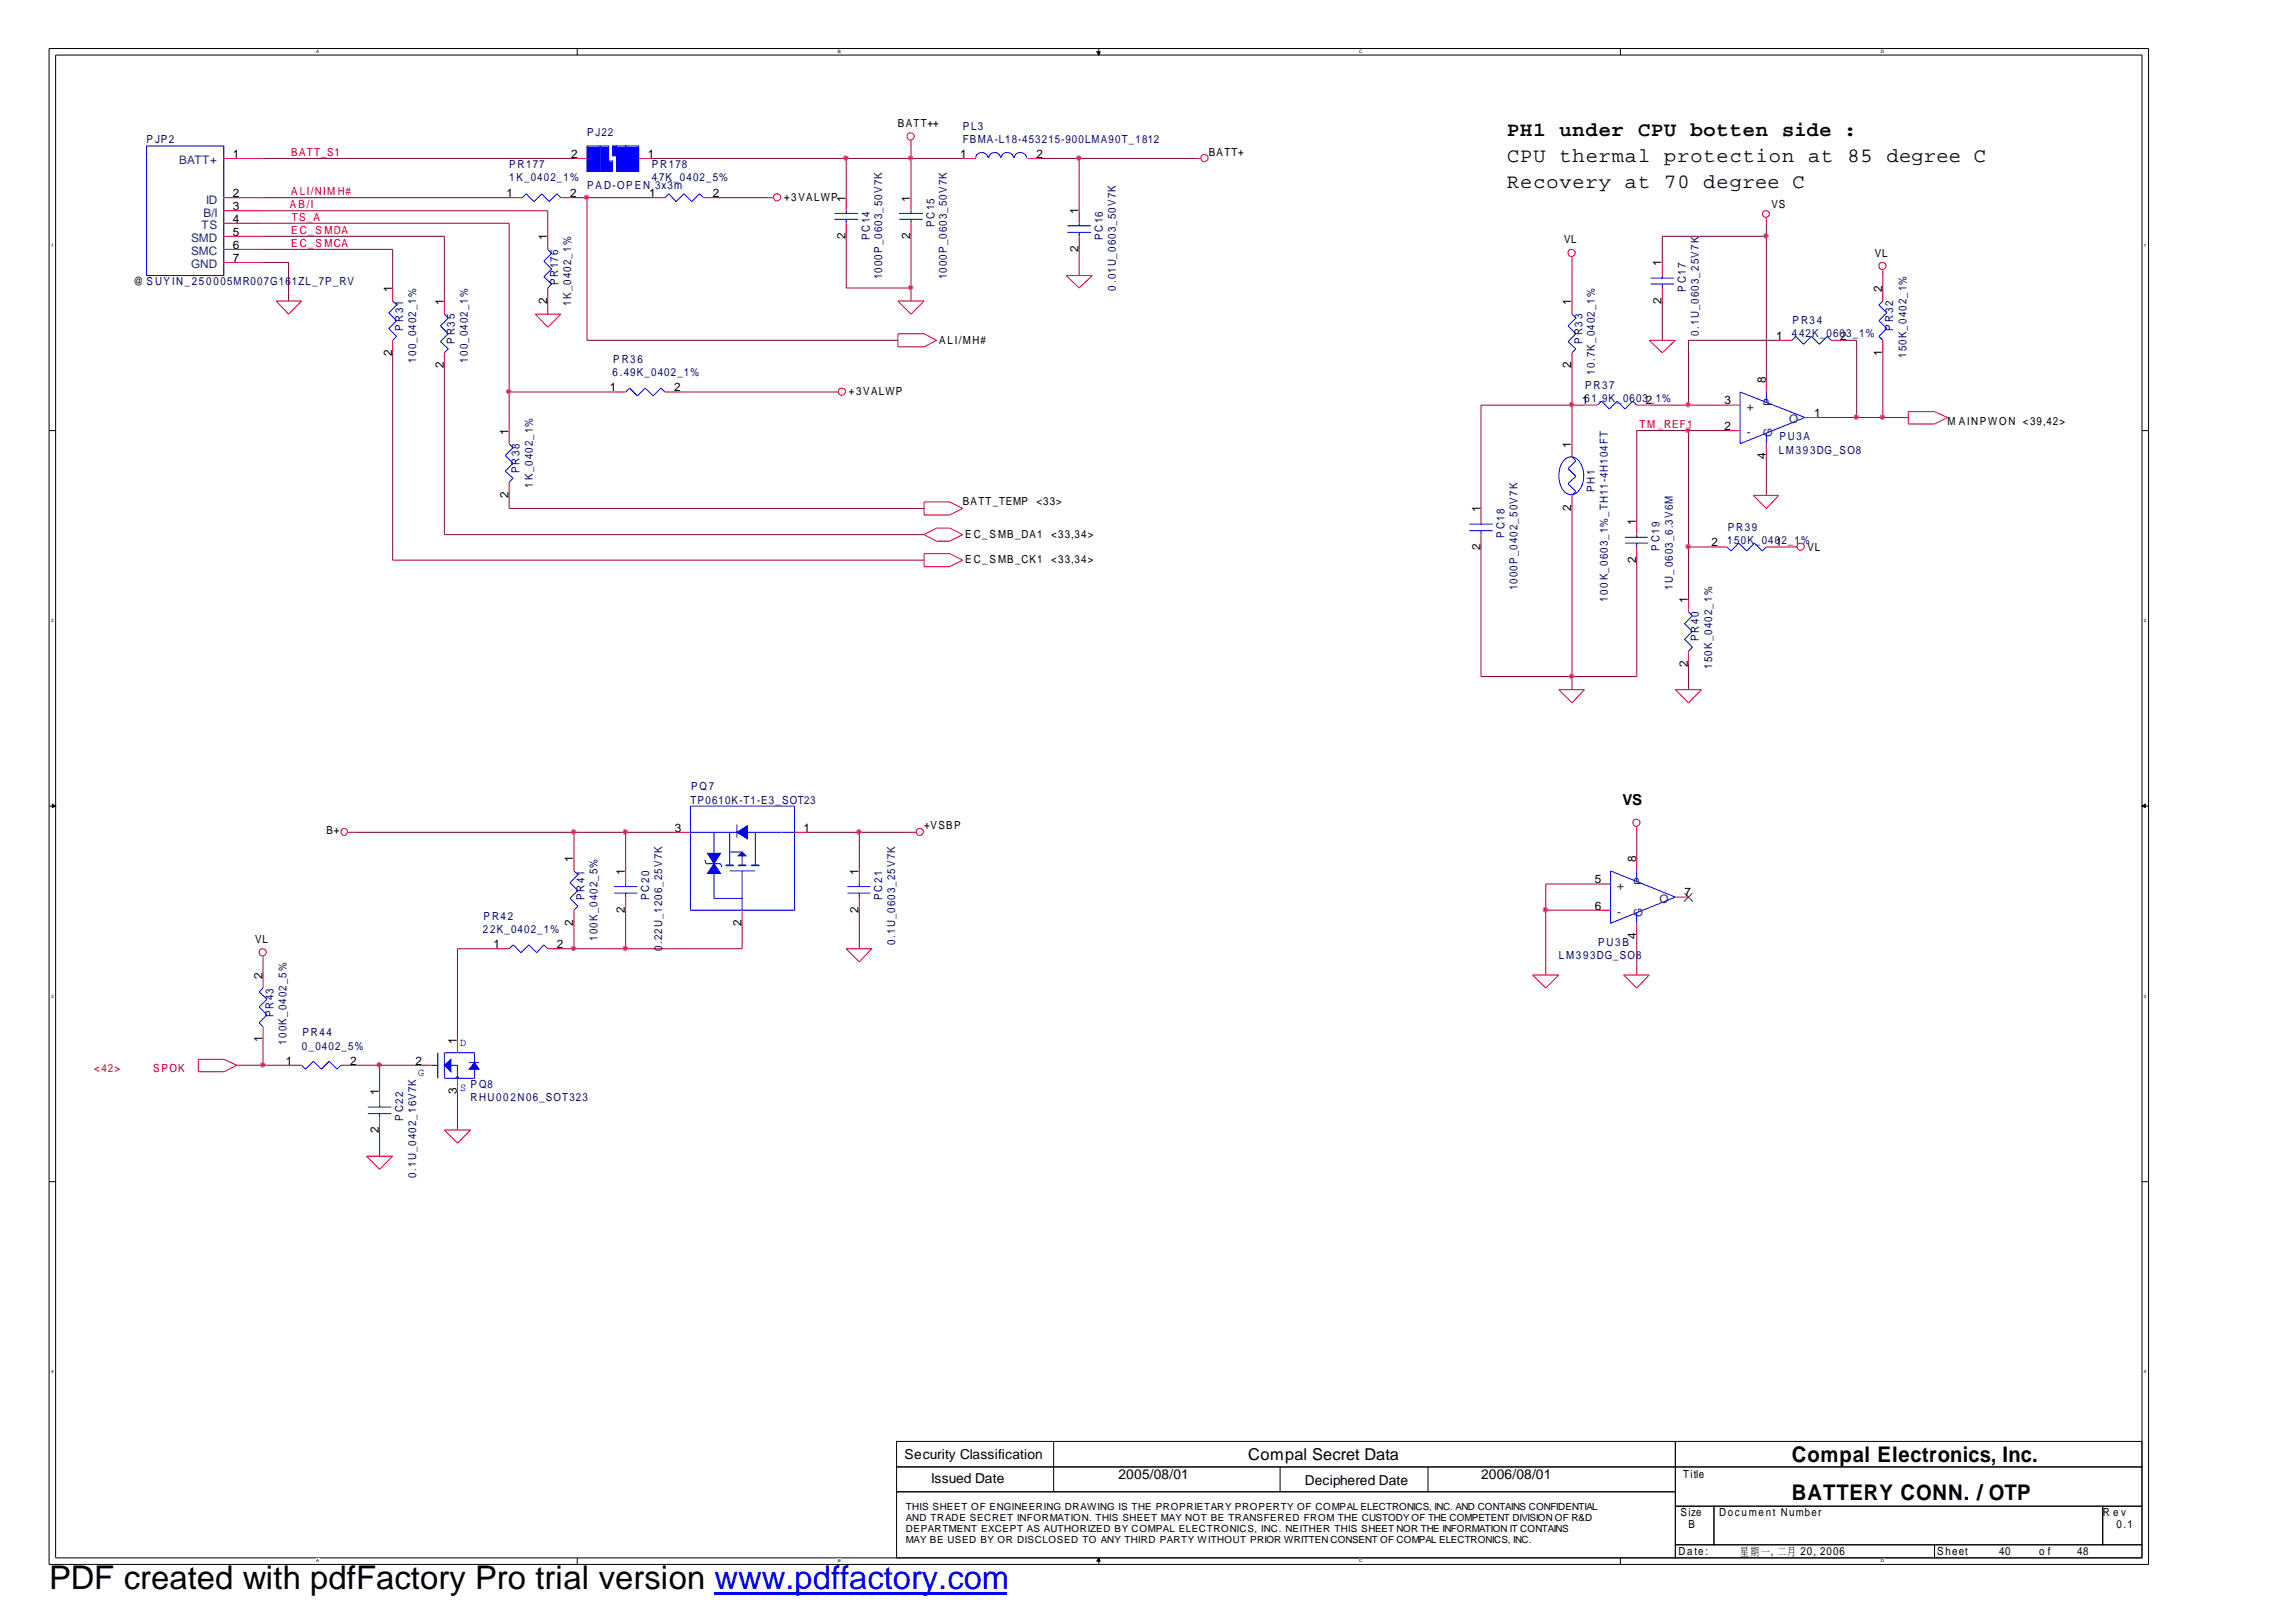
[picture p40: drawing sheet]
<svg xmlns="http://www.w3.org/2000/svg" width="297mm" height="210mm" viewBox="0 0 297 210" stroke-linecap="round" stroke-linejoin="round" font-family="sans-serif">
<defs><g id="words">
<text font-size="4.2" x="6.3" y="205.7">PDF created with pdfFactory Pro trial version www.pdffactory.com</text>
<g font-size="2.8">
<text x="231.8" y="189.2">Compal Electronics, Inc.</text>
<text x="231.8" y="194.2">BATTERY CONN. / OTP</text>
</g>
<g font-size="2.6">
<text x="195" y="17.6">PH1 under CPU botten side :</text>
<text x="195" y="21">CPU thermal protection at 85 degree C</text>
<text x="195" y="24.3">Recovery at 70 degree C</text>
</g>
<text font-size="2.1" x="161.5" y="189">Compal Secret Data</text>
<text font-size="1.9" x="209.9" y="104.2">VS</text>
<g font-size="1.8">
<text x="117" y="188.8">Security Classification</text>
<text x="120.5" y="192">Issued Date</text>
<text x="144.7" y="191.4">2005/08/01</text>
<text x="191.6" y="191.4">2006/08/01</text>
<text x="168.8" y="192.1">Deciphered Date</text>
</g>
<g font-size="1.5" fill="#004080">
<text x="23.2" y="21.3">BATT+</text>
<text x="26.1" y="29.6">TS</text>
<text x="26.3" y="28">B/I</text>
<text x="26.7" y="26.3">ID</text>
<text x="24.7" y="31.3">SMD</text>
<text x="24.7" y="33">SMC</text>
<text x="24.7" y="34.7">GND</text>
<text x="226" y="53.2">+</text>
<text x="229.3" y="52.6" transform="rotate(-90 229.3 52.6)">P</text>
<text x="226" y="56.5">-</text>
<text x="229.3" y="56.6" transform="rotate(-90 229.3 56.6)">G</text>
<text x="231.5" y="54.8">O</text>
<text x="209.2" y="115.2">+</text>
<text x="209.2" y="118.5">-</text>
<text x="212.5" y="118.6" transform="rotate(-90 212.5 118.6)">G</text>
<text x="212.5" y="114.6" transform="rotate(-90 212.5 114.6)">P</text>
<text x="214.7" y="116.9">O</text>
</g>
<g font-size="1.5">
<text x="30.1" y="20.4">1</text>
<text x="73.9" y="20.4">2</text>
<text x="83.8" y="20.4">1</text>
<text x="124.2" y="20.4">1</text>
<text x="134.1" y="20.4">2</text>
<text x="30.1" y="27.2">3</text>
<text x="30.1" y="28.8">4</text>
<text x="30.1" y="25.5">2</text>
<text x="65.5" y="25.5">1</text>
<text x="73.7" y="25.5">2</text>
<text x="84" y="25.5">1</text>
<text x="92.2" y="25.5">2</text>
<text x="109.4" y="26.1" transform="rotate(-90 109.4 26.1)">1</text>
<text x="117.8" y="26.1" transform="rotate(-90 117.8 26.1)">1</text>
<text x="139.5" y="27.7" transform="rotate(-90 139.5 27.7)">1</text>
<text x="30.1" y="30.5">5</text>
<text x="30.1" y="32.2">6</text>
<text x="30.1" y="33.9">7</text>
<text x="70.8" y="31.1" transform="rotate(-90 70.8 31.1)">1</text>
<text x="109.4" y="30.9" transform="rotate(-90 109.4 30.9)">2</text>
<text x="117.8" y="30.9" transform="rotate(-90 117.8 30.9)">2</text>
<text x="139.5" y="32.6" transform="rotate(-90 139.5 32.6)">2</text>
<text x="215" y="34.5" transform="rotate(-90 215 34.5)">1</text>
<text x="50.7" y="37.8" transform="rotate(-90 50.7 37.8)">1</text>
<text x="57.4" y="39.5" transform="rotate(-90 57.4 39.5)">1</text>
<text x="70.8" y="39.3" transform="rotate(-90 70.8 39.3)">2</text>
<text x="203.3" y="39.5" transform="rotate(-90 203.3 39.5)">1</text>
<text x="215" y="39.3" transform="rotate(-90 215 39.3)">2</text>
<text x="243.5" y="37.8" transform="rotate(-90 243.5 37.8)">2</text>
<text x="50.7" y="46.1" transform="rotate(-90 50.7 46.1)">2</text>
<text x="57.4" y="47.7" transform="rotate(-90 57.4 47.7)">2</text>
<text x="203.3" y="47.7" transform="rotate(-90 203.3 47.7)">2</text>
<text x="229.8" y="44">1</text>
<text x="238.1" y="44">2</text>
<text x="243.5" y="46.1" transform="rotate(-90 243.5 46.1)">1</text>
<text x="78.9" y="50.6">1</text>
<text x="87.2" y="50.6">2</text>
<text x="204.6" y="52.3">161.9K_0603_1%</text>
<text x="212.9" y="52.3">2</text>
<text x="223.1" y="52.3">3</text>
<text x="228.4" y="49.5" transform="rotate(-90 228.4 49.5)">8</text>
<text x="234.7" y="53.9">1</text>
<text x="65.8" y="56.2" transform="rotate(-90 65.8 56.2)">1</text>
<text x="203.3" y="57.9" transform="rotate(-90 203.3 57.9)">1</text>
<text x="223.1" y="55.6">2</text>
<text x="228.4" y="59.5" transform="rotate(-90 228.4 59.5)">4</text>
<text x="65.8" y="64.4" transform="rotate(-90 65.8 64.4)">2</text>
<text x="191.5" y="71.2" transform="rotate(-90 191.5 71.2)">2</text>
<text x="191.5" y="66.3" transform="rotate(-90 191.5 66.3)">1</text>
<text x="203.3" y="66.1" transform="rotate(-90 203.3 66.1)">2</text>
<text x="211.7" y="68" transform="rotate(-90 211.7 68)">1</text>
<text x="221.4" y="70.7">2</text>
<text x="229.7" y="70.7">1</text>
<text x="211.7" y="72.8" transform="rotate(-90 211.7 72.8)">2</text>
<text x="218.4" y="78" transform="rotate(-90 218.4 78)">1</text>
<text x="218.4" y="86.3" transform="rotate(-90 218.4 86.3)">2</text>
<text x="87.3" y="107.6">3</text>
<text x="104" y="107.6">1</text>
<text x="74.2" y="111.5" transform="rotate(-90 74.2 111.5)">1</text>
<text x="80.9" y="113.2" transform="rotate(-90 80.9 113.2)">1</text>
<text x="111.1" y="113.2" transform="rotate(-90 111.1 113.2)">1</text>
<text x="211.7" y="111.5" transform="rotate(-90 211.7 111.5)">8</text>
<text x="74.2" y="119.8" transform="rotate(-90 74.2 119.8)">2</text>
<text x="80.9" y="118.1" transform="rotate(-90 80.9 118.1)">2</text>
<text x="95.9" y="119.8" transform="rotate(-90 95.9 119.8)">2</text>
<text x="111.1" y="118.1" transform="rotate(-90 111.1 118.1)">2</text>
<text x="206.3" y="114.3">5</text>
<text x="206.3" y="117.7">6</text>
<text x="217.9" y="116">7</text>
<text x="63.8" y="122.7">1</text>
<text x="72.1" y="122.7">2</text>
<text x="211.7" y="121.5" transform="rotate(-90 211.7 121.5)">4</text>
<text x="34" y="126.7" transform="rotate(-90 34 126.7)">2</text>
<text x="34" y="134.9" transform="rotate(-90 34 134.9)">1</text>
<text x="37" y="137.8">1</text>
<text x="45.3" y="137.8">2</text>
<text x="53.8" y="137.8">2</text>
<text x="59.1" y="135.1" transform="rotate(-90 59.1 135.1)">1</text>
<text x="49" y="141.7" transform="rotate(-90 49 141.7)">1</text>
<text x="59.1" y="141.6" transform="rotate(-90 59.1 141.6)">3</text>
<text x="49" y="146.7" transform="rotate(-90 49 146.7)">2</text>
</g>
<g font-size="1.4" fill="#000080">
<text x="75.9" y="17.6">P J22</text>
<text x="124.5" y="16.8">P L3</text>
<text x="19" y="18.5">P JP2</text>
<text x="65.9" y="21.8">P R177</text>
<text x="65.9" y="23.5">1K_0402_1%</text>
<text x="84.3" y="21.8">P R178</text>
<text x="84.3" y="23.5">47K_0402_5%</text>
<text x="124.5" y="18.5">FBMA-L18-453215-900LMA90T_1812</text>
<text x="75.9" y="24.5">P A D-OP E N 3x3m</text>
<text x="120.9" y="29.4" transform="rotate(-90 120.9 29.4)">P C15</text>
<text x="112.5" y="31.1" transform="rotate(-90 112.5 31.1)">P C14</text>
<text x="142.7" y="31.1" transform="rotate(-90 142.7 31.1)">P C16</text>
<text x="72.2" y="36.9" transform="rotate(-90 72.2 36.9)">P R176</text>
<text x="73.9" y="39.6" transform="rotate(-90 73.9 39.6)">1K_0402_1%</text>
<text x="114.1" y="36.2" transform="rotate(-90 114.1 36.2)">1000P_0603_50V7K</text>
<text x="122.5" y="36.2" transform="rotate(-90 122.5 36.2)">1000P_0603_50V7K</text>
<text x="144.4" y="37.6" transform="rotate(-90 144.4 37.6)">0.01U_0603_50V7K</text>
<text x="218.1" y="37.8" transform="rotate(-90 218.1 37.8)">P C17</text>
<text x="231.9" y="41.9">P R34</text>
<text x="52.2" y="42.8" transform="rotate(-90 52.2 42.8)">P R31</text>
<text x="53.8" y="47" transform="rotate(-90 53.8 47)">100_0402_1%</text>
<text x="58.8" y="44.5" transform="rotate(-90 58.8 44.5)">P R35</text>
<text x="60.5" y="47" transform="rotate(-90 60.5 47)">100_0402_1%</text>
<text x="79.3" y="46.9">P R36</text>
<text x="204.7" y="44.5" transform="rotate(-90 204.7 44.5)">P R33</text>
<text x="219.8" y="43.5" transform="rotate(-90 219.8 43.5)">0.1U_0603_25V7K</text>
<text x="231.8" y="43.6">442K_0603_1%</text>
<text x="244.9" y="42.8" transform="rotate(-90 244.9 42.8)">P R32</text>
<text x="246.6" y="46.3" transform="rotate(-90 246.6 46.3)">150K_0402_1%</text>
<text x="79.2" y="48.6">6.49K_0402_1%</text>
<text x="205.1" y="50.3">P R37</text>
<text x="206.3" y="48.5" transform="rotate(-90 206.3 48.5)">10.7K_0402_1%</text>
<text x="230.1" y="58.7">LM393DG_SO8</text>
<text x="230.2" y="57">P U3A</text>
<text x="67.2" y="61.2" transform="rotate(-90 67.2 61.2)">P R38</text>
<text x="68.9" y="63.1" transform="rotate(-90 68.9 63.1)">1K_0402_1%</text>
<text x="206.3" y="63.7" transform="rotate(-90 206.3 63.7)">P H1</text>
<text x="194.6" y="69.6" transform="rotate(-90 194.6 69.6)">P C18</text>
<text x="214.7" y="71.3" transform="rotate(-90 214.7 71.3)">P C19</text>
<text x="223.4" y="70.5">150K_0402_1%</text>
<text x="223.5" y="68.8">P R39</text>
<text x="196.3" y="76.4" transform="rotate(-90 196.3 76.4)">1000P_0402_50V7K</text>
<text x="208" y="77.9" transform="rotate(-90 208 77.9)">100K_0603_1%_TH11-4H104FT</text>
<text x="216.4" y="76.4" transform="rotate(-90 216.4 76.4)">1U_0603_6.3V6M</text>
<text x="219.8" y="83" transform="rotate(-90 219.8 83)">P R40</text>
<text x="221.5" y="86.6" transform="rotate(-90 221.5 86.6)">150K_0402_1%</text>
<text x="89.3" y="104">TP0610K-T1-E3_SOT23</text>
<text x="89.4" y="102.3">P Q7</text>
<text x="62.6" y="119.1">P R42</text>
<text x="75.6" y="116.5" transform="rotate(-90 75.6 116.5)">P R41</text>
<text x="84" y="116.5" transform="rotate(-90 84 116.5)">P C20</text>
<text x="114.1" y="116.5" transform="rotate(-90 114.1 116.5)">P C21</text>
<text x="62.5" y="120.7">22K_0402_1%</text>
<text x="77.3" y="121.8" transform="rotate(-90 77.3 121.8)">100K_0402_5%</text>
<text x="85.7" y="123.1" transform="rotate(-90 85.7 123.1)">0</text>
<text x="85.7" y="122.2" transform="rotate(-90 85.7 122.2)">.22U_1206_25V7K</text>
<text x="115.8" y="122.3" transform="rotate(-90 115.8 122.3)">0.1U_0603_25V7K</text>
<text x="201.7" y="124.1">LM393DG_SO8</text>
<text x="206.8" y="122.4">P U3B</text>
<text x="35.4" y="131.7" transform="rotate(-90 35.4 131.7)">P R43</text>
<text x="37.1" y="135.2" transform="rotate(-90 37.1 135.2)">100K_0402_5%</text>
<text x="39" y="135.8">0_0402_5%</text>
<text x="39.1" y="134.1">P R44</text>
<text x="60.9" y="142.5">RHU002N06_SOT323</text>
<text x="52.2" y="145" transform="rotate(-90 52.2 145)">P C22</text>
<text x="53.8" y="152.5" transform="rotate(-90 53.8 152.5)">0.1U_0402_16V7K</text>
</g>
<g font-size="1.4">
<text x="116.2" y="16.4">BATT++</text>
<text x="156.4" y="20.2">BATT+</text>
<text x="101.4" y="26">+3VALWP</text>
<text x="229.2" y="26.9">VS</text>
<text x="202.4" y="31.5">VL</text>
<text x="242.6" y="33.2">VL</text>
<text x="17.3" y="36.9">@ S UY IN_250005MR007G161ZL_7P_RV</text>
<text x="121.5" y="44.5">A LI/MH#</text>
<text x="109.8" y="51.2">+3VALWP</text>
<text x="252" y="55">M A INP W ON &lt;39,42&gt;</text>
<text x="124.5" y="65.4">BATT_TEMP</text>
<text x="134.1" y="65.4">&lt;33&gt;</text>
<text x="124.9" y="69.6">E C_S MB_DA1</text>
<text x="136" y="69.6">&lt;33,34&gt;</text>
<text x="233.8" y="71.3">VL</text>
<text x="124.9" y="72.9">E C_S MB_CK1</text>
<text x="136" y="72.9">&lt;33,34&gt;</text>
<text x="42.2" y="108">B+</text>
<text x="119.5" y="107.3">+VSBP</text>
<text x="33" y="122">VL</text>
<text x="217.8" y="191.3">Title</text>
<text x="217.4" y="196.2">Size</text>
<text x="218.4" y="197.8">B</text>
<text x="222.4" y="196.2">Document Number</text>
<text x="272" y="196.2">R e v</text>
<text x="273.8" y="197.8">0.1</text>
<text x="217.2" y="201.2">Date:</text>
<text x="225.1" y="201.2">星, 二</text>
<text x="226.5" y="201.2">期 月, 2006</text>
<text x="227.8" y="201.2">一 20</text>
<text x="250.6" y="201.2">S heet</text>
<text x="258.7" y="201.2">40</text>
<text x="263.8" y="201.2">o f</text>
<text x="268.7" y="201.2">48</text>
</g>
<g font-size="1.4" fill="#f00">
<text x="37.7" y="20.2">BATT_S1</text>
<text x="37.5" y="26.9">A B /I</text>
<text x="37.7" y="25.2">A LI/NIM H#</text>
<text x="37.8" y="28.5">TS_A</text>
<text x="37.7" y="30.2">E C_S MDA</text>
<text x="37.7" y="31.9">E C_S MCA</text>
<text x="212.1" y="55.4">T M _REF1</text>
<text x="12.2" y="138.8">&lt;42&gt;</text>
<text x="19.8" y="138.8">S POK</text>
</g>
<g font-size="1.4" fill="#00f">
<text x="59.5" y="135.3">D</text>
<text x="54.1" y="139.3">G</text>
<text x="59.5" y="141.2">S P Q8</text>
</g>
<g font-size="1.3">
<text x="117.2" y="195.4">THIS SHEET OF ENGINEERING DRAWING IS THE PROPRIETARY PROPERTY OF COMPAL ELECTRONICS, INC. AND CONTAINS CONFIDENTIAL</text>
<text x="117.2" y="196.9">AND TRADE SECRET INFORMATION. THIS SHEET MAY NOT BE TRANSFERED FROM THE CUSTODY OF THE COMPETENT DIVISION OF R&amp;D</text>
<text x="117.2" y="198.3">DEPARTMENT EXCEPT AS AUTHORIZED BY COMPAL ELECTRONICS, INC. NEITHER THIS SHEET NOR THE INFORMATION IT CONTAINS</text>
<text x="117.2" y="199.7">MAY BE USED BY OR DISCLOSED TO ANY THIRD PARTY WITHOUT PRIOR WRITTEN CONSENT OF COMPAL ELECTRONICS, INC.</text>
</g>
<g font-size=".6">
<text x="40.9" y="6.9">A</text>
<text x="108.4" y="6.9">B</text>
<text x="175.9" y="6.9">C</text>
<text x="243.3" y="6.9">D</text>
<text x="6.6" y="31.9">1</text>
<text x="277.4" y="31.9">1</text>
<text x="6.6" y="80.5">2</text>
<text x="277.4" y="80.5">2</text>
<text x="6.6" y="129.1">3</text>
<text x="277.4" y="129.1">3</text>
<text x="6.6" y="177.7">4</text>
<text x="277.4" y="177.7">4</text>
<text x="40.9" y="202.2">A</text>
<text x="108.4" y="202.2">B</text>
<text x="175.9" y="202.2">C</text>
<text x="243.3" y="202.2">D</text>
</g>
</g></defs>
<path d="M6.3 6.3h271.7v196.2h-271.7zM7.2 7.1h269.9v194.5h-269.9z" fill="none" stroke="#000" stroke-width=".13"/>
<g fill="#fff">
<path d="M40.9 6.4h.4v.6h-.4z"/>
<path d="M40.9 201.7h.4v.6h-.4z"/>
</g>
<path d="M74.7 6.3v.8M74.7 201.6v.9" fill="none" stroke="#000" stroke-width=".13"/>
<g fill="#fff">
<path d="M108.4 6.4h.4v.6h-.4z"/>
<path d="M108.4 201.7h.4v.6h-.4z"/>
</g>
<path d="M142.2 6.3v.8M142.2 201.6v.9" fill="none" stroke="#000" stroke-width=".13"/>
<g fill="#000" stroke="#000" stroke-width=".13">
<path d="M141.9 6.7h.4l-.1 .4z" fill-rule="evenodd"/>
<path d="M142.2 201.6l.1 .4h-.4z" fill-rule="evenodd"/>
</g>
<g fill="#fff">
<path d="M175.9 6.4h.4v.6h-.4z"/>
<path d="M175.9 201.7h.4v.6h-.4z"/>
</g>
<path d="M209.6 6.3v.8M209.6 201.6v.9" fill="none" stroke="#000" stroke-width=".13"/>
<g fill="#fff">
<path d="M243.3 6.4h.5v.6h-.5z"/>
<path d="M243.3 201.7h.5v.6h-.5z"/>
<path d="M6.6 31.4h.3v.6h-.3z"/>
<path d="M277.4 31.4h.3v.6h-.3z"/>
<path d="M6.6 80h.3v.6h-.3z"/>
<path d="M277.4 80h.3v.6h-.3z"/>
</g>
<path d="M6.3 55.7h.9M277.1 55.7h.9" fill="none" stroke="#000" stroke-width=".13"/>
<g fill="#fff">
<path d="M6.6 128.6h.3v.6h-.3z"/>
<path d="M277.4 128.6h.3v.6h-.3z"/>
</g>
<path d="M6.3 104.3h.9M277.1 104.3h.9" fill="none" stroke="#000" stroke-width=".13"/>
<g fill="#000" stroke="#000" stroke-width=".13">
<path d="M6.8 104.1l.4 .2-.4 .2z" fill-rule="evenodd"/>
<path d="M277.1 104.3l.4-.2v.4z" fill-rule="evenodd"/>
</g>
<g fill="#fff">
<path d="M6.6 177.2h.3v.6h-.3z"/>
<path d="M277.4 177.2h.3v.6h-.3z"/>
</g>
<g fill="none" stroke="#000" stroke-width=".13">
<path d="M6.3 152.9h.9M277.1 152.9h.9M116 186.5h100.7v3.3h-100.7zM116 189.8h100.7v3.3h-100.7zM116 193.1h100.7v8.5h-100.7zM136.3 186.5v6.6M165.6 189.8v3.3M184.7 189.8v3.3M216.7 186.5h60.4v3.3h-60.4zM216.7 189.8h60.4v5.1h-60.4zM216.7 194.9h5v5h-5zM216.7 199.9h33.6v1.7h-33.6z"/>
<path d="M221.7 194.9h50.3v5h-50.3zM250.3 199.9h26.8v1.7h-26.8zM272 194.9h5.1v5h-5.1z"/>
</g>
<g fill="none" stroke="#800040" stroke-width=".13">
<path d="M117.9 18.9v6.7M34 30.6h23.5v8.4M34 28.9h31.9v26.8M34 32.3h16.8v5M34 20.5h40.3M34 27.3h36.9v3.3M34 25.6h31.9M34 34h3.3v5M70.9 39v1.7M74.3 25.6h10M75.9 25.6v18.4h40.3M84.3 20.5h40.2"/>
<path d="M92.7 25.6h6.7M109.5 20.5v5.1M109.5 30.6v6.7h8.4M117.9 30.6v8.4M134.6 20.5h20.1M139.6 20.5v6.8M139.6 32.3v3.4M203.4 34v5M215.1 39v5M228.5 28.9v20.1M228.5 30.6h-13.4v3.4M243.6 35.7v1.6"/>
<path d="M50.8 45.6v26.9h68.7M57.5 47.3v21.9h62M65.9 50.7h13.3M87.6 50.7h20.2M203.4 47.3v10.1M205 52.4h-13.4v13.4M213.4 52.4h10M218.4 55.7v21.9M223.4 55.7h-11.6v11.8M228.5 59.1v5M230.1 44h-11.7v8.4M235.2 54h11.7"/>
<path d="M238.5 44h1.7v10M243.6 45.6v8.4M65.9 64.1v1.7h53.6M191.6 70.8v16.8h20.2v-15.1M203.4 65.8v23.5M218.4 70.8h3.3M230.1 70.8h1.7M218.4 86v3.3M45.7 107.7h41.9M74.3 107.7v3.4M74.3 119.5v3.3M80.9 107.7v5"/>
<path d="M80.9 117.8v5M96 119.5v3.3h-23.4M104.4 107.7h13.5M111.2 107.7v5M111.2 117.8v5M200 117.8h6.7M206.7 114.4h-6.7v11.8M211.8 107.7v3.4M30.6 137.9h6.7M34 124.5v1.7M34 134.5v3.4M45.7 137.9h8.4"/>
<path d="M49.1 137.9v3.3M64.2 122.8h-5v11.7M211.8 121.1v5.1M49.1 146.2v3.4M59.2 141.2v5"/>
</g>
<g fill="none" stroke="#f00" stroke-width=".13">
<path d="M117.9 18.2v.7M29 20.5h5M29 25.6h5M29 27.3h5M29 28.9h5M29 30.6h5M29 32.3h5M29 34h5M35.7 39h3.3l-1.7 1.7zM70.9 30.6v1.7M70.9 37.3v1.7M84.3 25.6h1.7"/>
<path d="M91 25.6h1.7M99.4 25.6h.7M116.2 39h3.3l-1.6 1.7zM117.9 25.6v1.7M117.9 28.9v1.7M137.9 35.7h3.4l-1.7 1.6zM154.7 20.5h.7M203.4 33.3v.7M203.4 39v1.7M228.5 28.2v.7M243.6 35v.7M243.6 37.3v1.7"/>
<path d="M69.3 40.7h3.3l-1.7 1.6zM79.2 50.7h1.7M86 50.7h1.6M107.8 50.7h.7M116.2 43.2h3.3l1.7 .8-1.7 .9h-3.3zM203.4 45.6v1.7M213.4 44h3.3l-1.6 1.6zM223.4 52.4h1.7M223.4 55.7h1.7M228.5 49v1.7M228.5 57.4v1.7M233.5 54h1.7"/>
<path d="M243.6 44v1.6M246.9 53.3h3.4l1.7 .7-1.7 .9h-3.4zM119.5 65h3.4l1.6 .8-1.6 .8h-3.4zM119.5 71.6h3.4l1.6 .9-1.6 .8h-3.4zM119.5 69.2l1.7-.9h1.7l1.6 .9-1.6 .8h-1.7zM218.4 77.6v1.6M226.8 64.1h3.3l-1.6 1.7zM231.8 70.8h.7M201.7 89.3h3.3l-1.6 1.6zM216.7 89.3h3.4l-1.7 1.6zM218.4 84.3v1.7M45 107.7h.7"/>
<path d="M74.3 111.1v1.6M74.3 117.8v1.7M80.9 112.7v1.7M80.9 116.1v1.7M87.6 107.7h1.7M96 117.8v1.7M102.8 107.7h1.6M117.9 107.7h.6M211.8 107v.7M25.7 137.1h3.3l1.6 .8-1.6 .8h-3.3zM34 123.8v.7M34 126.2v1.7"/>
<path d="M34 132.9v1.6M37.3 137.9h1.7M44.1 137.9h1.6M109.5 122.8h3.3l-1.6 1.7zM198.3 126.2h3.4l-1.7 1.7zM210.1 126.2h3.3l-1.6 1.7zM47.4 149.6h3.4l-1.7 1.7zM57.5 146.2h3.4l-1.7 1.7z"/>
<circle cx="117.8" cy="17.7" r=".48"/>
<circle cx="100.5" cy="25.5" r=".48"/>
<circle cx="155.8" cy="20.5" r=".48"/>
<circle cx="203.3" cy="32.7" r=".48"/>
<circle cx="228.5" cy="27.7" r=".45"/>
<circle cx="243.5" cy="34.4" r=".48"/>
<circle cx="108.9" cy="50.7" r=".48"/>
<circle cx="233" cy="70.7" r=".48"/>
<circle cx="44.5" cy="107.7" r=".45"/>
<circle cx="119" cy="107.7" r=".48"/>
<circle cx="211.7" cy="106.5" r=".48"/>
<circle cx="34" cy="123.2" r=".48"/>
</g>
<g fill="none" stroke="#00f" stroke-width=".13">
<path d="M19 18.9h10v16.8h-10zM70.9 32.3l.5 .5-1 1 1 1-1 1 1 1-.5 .5M86 25.6l.5-.5 1 1 1-1 1 1 1-1 .5 .5M116.3 28.4h3.1M116.3 27.6h3.1M117.9 27.3v.3M117.9 28.4v.5M243.6 39l-.5 .5 1 1-1 1 1 1-1 1 .5 .5M80.9 50.7l.5-.5 1.1 1 1-1 1 1 1-1 .5 .5M203.4 40.7l.5 .5-1 1 1 1-1 1 1 .9-.5 .5M225.1 50.7l8.4 3.3-8.4 3.4zM228.5 50.7v1.4"/>
<path d="M228.5 56.1v1.3M218.4 79.2l.5 .5-1 1 1 1-1 1 1 1-.5 .6M74.3 112.7l.5 .5-1.1 1 1.1 1-1.1 1.1 1.1 1-.5 .5M79.4 115.6h3.1M79.4 114.7h3.1M80.9 114.4v.3M80.9 115.6v.5M89.3 107.7h6M89.3 104.3h13.5v13.5h-13.5zM91.2 111.3l.2 .5h1.8l.2 .4M92.4 107.7v2.7M92.4 113v3.3h3.6"/>
<path d="M93.9 111.9h1v.1h-1zM94.4 112.7h3.3M94.4 107.7v4.2M94.4 110.3h1.6M95.3 106.7v1.7M95.5 111.9h1v.1h-1zM96 110.8v1.1M96 112.7v5.1M96.7 107.7h6.1M97.2 111.9h1v.1h-1zM97.7 107.7v4.2M34 127.9l-.5 .5 1 .9-1 1 1 1-1 1 .5 .6"/>
<path d="M39 137.9l.5 .5 1.1-1.1 1 1.1 1-1.1 1 1.1 .5-.5"/>
</g>
<g fill="#00f" stroke="#00f" stroke-width=".13">
<path d="M95.3 107.7l1.4-.8v1.7z" fill-rule="evenodd"/>
<path d="M96 110.3l.5 .5h-1z" fill-rule="evenodd"/>
<path d="M92.4 111.8l.8 1.2h-1.7z" fill-rule="evenodd"/>
<path d="M91.5 110.4h1.7l-.8 1.4z" fill-rule="evenodd"/>
</g>
<path d="M81 19h1.6v3.2h-1.6z" fill="#00f"/>
<path d="M80.9 18.9h1.7v3.3h-1.7z" fill="none" stroke="#00f" stroke-width=".13"/>
<path d="M76 19h1.6v3.2h-1.6z" fill="#00f"/>
<path d="M75.9 18.9h1.7v3.3h-1.7z" fill="none" stroke="#00f" stroke-width=".13"/>
<path d="M79.8 19h1.1v3.2h-1.1z" fill="#00f"/>
<path d="M79.8 18.9h1.1v3.3h-1.1z" fill="none" stroke="#00f" stroke-width=".13"/>
<path d="M79.3 19h.5v1.2h-.5z" fill="#00f"/>
<path d="M79.2 18.9h.6v1.3h-.6z" fill="none" stroke="#00f" stroke-width=".13"/>
<path d="M78.8 20.9h.4v1.3h-.4z" fill="#00f"/>
<path d="M78.7 20.8h.5v1.4h-.5z" fill="none" stroke="#00f" stroke-width=".13"/>
<path d="M77.7 19h1v3.2h-1z" fill="#00f"/>
<g fill="none" stroke="#00f" stroke-width=".13">
<path d="M77.6 18.9h1.1v3.3h-1.1zM50.8 39l.5 .5-1 1 1 1-1 1 1 1-.5 .5M67.6 25.6l.5-.5 1 1 1-1 .9 1 1.1-1 .5 .5M107.9 28.4h3.1M107.9 27.6h3.1M109.5 27.3v.3M109.5 28.4v.5M126.2 20.4a.82 .82 0 0 1 .8-.7 .82 .82 0 0 1 .8 .7M127.9 20.4a.77 .77 0 0 1 .8-.7 .77 .77 0 0 1 .8 .7M129.5 20.4a.82 .82 0 0 1 .8-.7 .82 .82 0 0 1 .8 .7M131.2 20.4a.82 .82 0 0 1 .8-.7 .82 .82 0 0 1 .8 .7M138.1 30.1h3"/>
<path d="M138.1 29.2h3M139.6 28.9v.3M139.6 30.1v.5M213.5 36.8h3.1M213.5 36h3.1M215.1 35.7v.3M215.1 36.8v.5M57.5 40.7l.5 .5-1 1 1 1-1 1 1 .9-.5 .5M65.9 57.4l.5 .5-1 1 1 1.1-1 1 1 .9-.5 .5M202.5 59.4a1.22 1.22 0 0 1 1.9 .4 3 3 0 0 1-.7 4.1 1.4 1.4 0 0 1-1.8-1.1 3.3 3.3 0 0 1 .6-3.4zM203.4 59.1l.5 .5-1 1 1 1.1-1 .9 1 1-.5 .5M206.7 52.4l.5-.5 1 1 1-1 1 1 1-1 .6 .5"/>
<path d="M231.8 44l.5-.5 1 1 1.1-1 1 1 1-1 .5 .5M190.1 68.7h3M190.1 67.8h3M191.6 67.5v.3M191.6 68.7v.5M210.2 70.3h3M210.2 69.5h3M211.8 69.2v.3M211.8 70.3v.5M223.4 70.8l.5 .5 1.1-1 1 1 1-1 1 1 .5-.5M109.6 115.6h3M109.6 114.7h3"/>
<path d="M111.2 114.4v.3M111.2 115.6v.5M208.4 112.7l8.3 3.4-8.3 3.4zM211.8 112.7v1.4M211.8 118.1v1.4M55.8 137.9h.8M56.6 136.2v3.3M58.3 137.9h.9v1.6M59 139.5v-.1h.4v.1M60.7 137.5h1.3M61.4 137.5v-1.3h-3.9v3.3h3.9v-1.1M65.9 122.8l.5-.5 1 1 1-1 1 1 1-1 .5 .5"/>
<path d="M47.6 144.1h3M47.6 143.3h3M49.1 142.9v.4M49.1 144.1v.5"/>
</g>
<g fill="none" stroke="#f00" stroke-width=".13">
<path d="M50.8 37.3v1.7M57.5 39v1.7M65.9 25.6h1.7M72.6 25.6h1.7M74.3 20.5h1.6M82.6 20.5h1.7M109.5 25.6v1.7M109.5 28.9v1.7M124.5 20.5h1.7M132.9 20.5h1.7M139.6 27.3v1.6M139.6 30.6v1.7"/>
<path d="M215.1 34v1.7M215.1 37.3v1.7M50.8 44v1.6M57.5 45.6v1.7M65.9 55.7v1.7M203.4 57.4v1.7M205 52.4h1.7M211.8 52.4h1.6M230.1 44h1.7M236.9 44h1.6M65.9 62.4v1.7M191.6 65.8v1.7"/>
<path d="M191.6 69.2v1.6M203.4 64.1v1.7M211.8 67.5v1.7M211.8 70.8v1.7M221.7 70.8h1.7M228.5 70.8h1.6M111.2 112.7v1.7M111.2 116.1v1.7M206.7 114.4h1.7M206.7 117.8h1.7M211.8 111.1v1.6M211.8 119.5v1.6"/>
<path d="M216.7 116.1h1.7M54.1 137.9h1.7M59.2 134.5v1.7M59.2 139.5v1.7M64.2 122.8h1.7M70.9 122.8h1.7M49.1 141.2v1.7M49.1 144.6v1.6"/>
</g>
<path d="M217.9 115.6l1.1 1.1M218.9 115.6l-1.1 1.1" fill="none" stroke="#804000" stroke-width=".13"/>
<g fill="#00f" stroke="#00f" stroke-width=".13">
<path d="M57.5 137.9l.8-.8v1.6z" fill-rule="evenodd"/>
<path d="M61.4 137.5l.6 .9h-1.3z" fill-rule="evenodd"/>
</g>
<g fill="#f0f" stroke="#f0f" stroke-width=".13">
<circle cx="49.1" cy="137.8" r=".31"/>
<circle cx="111.1" cy="107.7" r=".31"/>
<circle cx="34" cy="137.8" r=".31"/>
<circle cx="218.4" cy="52.4" r=".31"/>
<circle cx="218.4" cy="55.7" r=".31"/>
<circle cx="218.4" cy="70.7" r=".31"/>
<circle cx="243.5" cy="54" r=".31"/>
<circle cx="240.1" cy="54" r=".31"/>
<circle cx="228.5" cy="30.5" r=".31"/>
<circle cx="80.9" cy="107.7" r=".31"/>
<circle cx="74.2" cy="107.7" r=".31"/>
<circle cx="203.3" cy="87.5" r=".31"/>
<circle cx="203.3" cy="52.4" r=".31"/>
<circle cx="65.8" cy="50.7" r=".31"/>
<circle cx="139.6" cy="20.5" r=".31"/>
<circle cx="109.4" cy="20.5" r=".31"/>
<circle cx="117.8" cy="37.2" r=".31"/>
<circle cx="75.9" cy="25.5" r=".31"/>
<circle cx="74.2" cy="122.7" r=".31"/>
<circle cx="80.9" cy="122.7" r=".31"/>
<circle cx="199.9" cy="117.7" r=".31"/>
<circle cx="117.8" cy="20.5" r=".31"/>
</g>
<path d="M92.5 206.3h37.8" fill="none" stroke="#00f" stroke-width=".34"/>
<use href="#words"/>
</svg>
